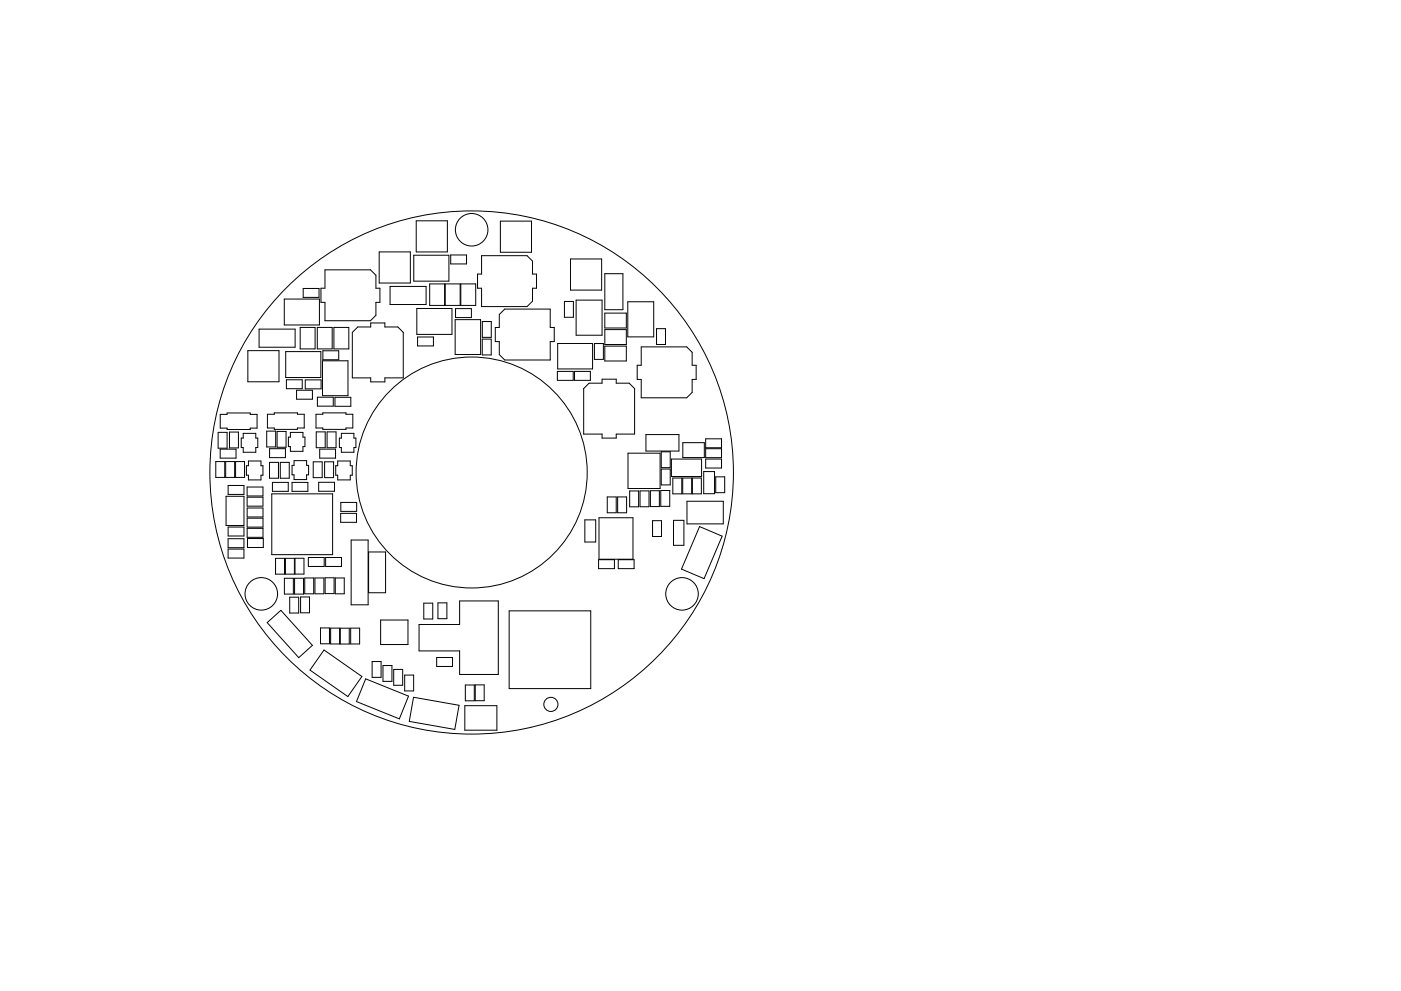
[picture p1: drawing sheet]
<svg xmlns="http://www.w3.org/2000/svg" width="297mm" height="210mm" viewBox="0 0 297 210" stroke-linecap="round" stroke-linejoin="round" font-family="sans-serif">
<g fill="none" stroke="#000" stroke-width=".21">
<path d="M68.9 57.2h9.7l1.1 1.2v2.7h.9v3h-.9v2.8l-1.1 1.1h-9.7v-3.9h-.9v-3h.9zM80.4 53.4h6.6v6.7h-6.6zM87.7 54.1h7.5v5.5h-7.5zM88.2 46.8h6.7v6.7h-6.7zM95.6 54.1h3.3v1.9h-3.3zM102.1 54.2h9.7l1.1 1.2v2.7h.9v3h-.9v2.8l-1.1 1.1h-9.7v-3.9h-.9v-3h.9zM106.1 46.9h6.6v6.6h-6.6zM121 54.9h6.6v6.7h-6.6zM128.2 58.1h3.9v7.6h-3.9zM52.5 74.4h6.7v6.6h-6.7zM54.9 69.8h7.7v3.9h-7.7zM60.3 63.4h7.4v5.5h-7.4z"/>
<path d="M60.6 74.6h7.4v5.5h-7.4zM63.6 69.5h3.2v4.5h-3.2zM64.3 61.2h3.3v1.9h-3.3zM67.3 69.5h3.1v4.5h-3.1zM68.4 76.5h5.4v7.4h-5.4zM68.5 74.4h3.3v1.9h-3.3zM70.8 69.5h3.2v4.5h-3.2zM74.7 70.5l1.1-1.1h2.8v-.9h3v.9h2.8l1.1 1.1v9.7h-3.9v.8h-3v-.8h-3.9zM82.7 60.8h7.6v3.8h-7.6zM88.4 65.4h7.4v5.5h-7.4zM88.5 71.5h3.4v1.9h-3.4zM91.1 60.2h3.2v4.6h-3.2z"/>
<path d="M94.4 60.2h3.2v4.6h-3.2zM96.5 67.8h5.4v7.4h-5.4zM96.6 65.5h3.3v1.9h-3.3zM97.7 60.2h3.2v4.6h-3.2zM102.2 71.9h1.9v3.4h-1.9zM102.3 68.2h1.9v3.4h-1.9zM105.9 66.7l1.1-1.1h9.7v3.9h.8v3h-.8v3.9h-9.7l-1.1-1.2v-2.7h-.9v-3h.9zM118.2 78.8h3.3v1.9h-3.3zM118.2 72.9h7.4v5.4h-7.4zM119.7 64h1.9v3.3h-1.9zM121.8 78.8h3.4v1.9h-3.4zM122.2 63.7h5.4v7.4h-5.4z"/>
<path d="M126 72.9h1.9v3.3h-1.9zM128.2 66.4h4.6v3.2h-4.6zM128.2 69.9h4.6v3.2h-4.6zM128.2 73.4h4.6v3.2h-4.6zM133.1 64h5.5v7.5h-5.5zM135.9 73.6h9.7l1.2 1.1v2.8h.8v3h-.8v2.7l-1.2 1.2h-9.7v-3.9h-.8v-3h.8zM139.2 69.7h1.9v3.4h-1.9zM45.7 97.9h1.9v3.4h-1.9zM46.2 91.7h1.9v3.4h-1.9zM46.7 95.3h3.3v1.9h-3.3zM46.7 87.9h1.4v-.3h5v.3h1.4v2.9h-1.4v.3h-5v-.3h-1.4zM47.8 97.9h1.9v3.4h-1.9z"/>
<path d="M48.6 91.7h1.9v3.3h-1.9zM49.9 97.9h1.9v3.4h-1.9zM51.6 91.9h2.6v1h.5v2.1h-.5v1h-2.6v-1h-.5v-2.1h.5zM52.7 97.8h2.6v1h.5v2h-.5v1h-2.6v-1h-.5v-2h.5zM56.5 91.5h1.9v3.3h-1.9zM56.7 87.9h1.4v-.3h5v.3h1.4v2.9h-1.4v.3h-5v-.3h-1.4zM57.1 98.1h1.9v3.4h-1.9zM57.2 95.2h3.3v1.9h-3.3zM58.7 91.5h1.9v3.4h-1.9zM59.4 98.1h1.9v3.4h-1.9zM60.7 80.6h3.4v1.9h-3.4zM61.6 91.7h2.6v1h.5v2.1h-.5v1h-2.6v-1h-.5v-2.1h.5z"/>
<path d="M62.3 97.7h2.7v1h.4v2h-.4v1h-2.7v-1h-.4v-2h.4zM62.9 82.8h3.3v1.9h-3.3zM64.7 80.6h3.4v1.9h-3.4zM66.4 98h1.9v3.3h-1.9zM67 87.9h1.4v-.3h5v.3h1.4v2.9h-1.4v.3h-5v-.3h-1.4zM67 91.6h1.9v3.4h-1.9zM67.3 84.3h3.4v1.9h-3.4zM67.8 95.3h3.3v1.9h-3.3zM68.8 98h1.9v3.3h-1.9zM69.3 91.6h1.9v3.4h-1.9zM71 84.3h3.4v1.9h-3.4zM71.6 97.8h2.7v1h.4v2h-.4v1h-2.7v-1h-.4v-2h.4z"/>
<path d="M72.4 91.9h2.6v1h.5v2.1h-.5v1h-2.6v-1h-.4v-2.1h.4zM124.9 81.3h2.7v-.9h3v.9h2.8l1.1 1.1v9.7h-3.9v.8h-3v-.8h-3.8v-9.7zM133.1 96.1h6.8v7.5h-6.8zM136.9 92.2h7v3.5h-7zM140.2 99.5h1.9v3.4h-1.9zM140.2 95.9h1.9v3.3h-1.9zM142.3 97.4h6.4v3.7h-6.4zM144.8 93.9h4.5v3.2h-4.5zM149.6 95.2h3.4v1.9h-3.4zM149.6 93.1h3.4v1.9h-3.4zM149.6 97.4h3.4v1.9h-3.4zM47.9 105.3h3.8v6.2h-3.8z"/>
<path d="M48.4 114.3h3.3v1.9h-3.3zM48.4 116.5h3.3v1.9h-3.3zM48.4 103h3.3v1.9h-3.3zM48.4 111.8h3.3v1.9h-3.3zM52.4 103.3h3.4v1.9h-3.4zM52.4 105.5h3.4v1.9h-3.4zM52.4 107.8h3.4v1.9h-3.4zM52.4 109.9h3.4v1.9h-3.4zM52.4 112.1h3.4v1.9h-3.4zM52.5 114.3h3.3v1.9h-3.3zM57.6 104.8h12.9v12.9h-12.9zM57.8 102.3h3.3v1.9h-3.3z"/>
<path d="M58.4 118.5h1.9v3.3h-1.9zM60.5 118.5h1.9v3.3h-1.9zM61.9 102.3h3.4v1.9h-3.4zM62.5 118.4h1.9v3.4h-1.9zM65.4 118.3h3.3v1.9h-3.3zM67.6 102.3h3.3v1.9h-3.3zM69 118.3h3.4v1.9h-3.4zM72.2 108.9h3.4v1.9h-3.4zM72.3 106.6h3.3v1.9h-3.3zM74.4 114.6h3.6v13.7h-3.6zM78.1 117.1h3.6v8.7h-3.6zM124 110.3h2.3v4.7h-2.3z"/>
<path d="M126.9 118.7h3.4v1.9h-3.4zM127 109.8h7.2v8.8h-7.2zM128.8 105.4h1.8v3.4h-1.8zM130.9 105.4h1.9v3.4h-1.9zM131.1 118.7h3.3v1.9h-3.3zM133.5 104.2h1.9v3.3h-1.9zM135.7 104.2h1.9v3.3h-1.9zM137.9 104.1h1.9v3.4h-1.9zM138.3 110.5h1.9v3.3h-1.9zM140.1 104.1h1.9v3.3h-1.9zM142.6 101.4h1.9v3.4h-1.9zM142.8 110.4h2.2v5.3h-2.2z"/>
<path d="M144.7 101.4h1.9v3.4h-1.9zM145.6 106.3h7.7v4.8h-7.7zM146.8 101.4h1.9v3.4h-1.9zM148.3 111.7l4.8 2.1-3.8 9-4.8-2.1zM149.2 100h2.3v4.7h-2.3zM151.8 101.2h1.8v3.3h-1.8zM56.6 132.1l2.9-2.6 6.7 7.4-2.9 2.6zM60.3 122.7h1.9v3.3h-1.9zM61.4 126.7h1.9v3.4h-1.9zM62.5 122.7h1.9v3.3h-1.9zM63.7 126.7h1.9v3.3h-1.9zM64.6 122.6h1.9v3.4h-1.9z"/>
<path d="M66.8 122.6h1.9v3.4h-1.9zM67.9 133.2h1.9v3.4h-1.9zM68.7 137.9l8 5.6-3 4.3-8-5.6zM68.9 122.6h1.9v3.3h-1.9zM70.1 133.3h1.9v3.3h-1.9zM71.1 122.6h1.9v3.4h-1.9zM72.1 133.3h1.9v3.3h-1.9zM74.3 133.3h1.9v3.3h-1.9zM80.7 131.5h5.8v5.2h-5.8zM88.9 132.5h8.6v-5h8.2v15.6h-8.2v-5h-8.6zM89.9 128h1.9v3.3h-1.9zM92.6 139.5h3.3v1.9h-3.3z"/>
<path d="M92.9 127.9h1.9v3.4h-1.9zM107.9 129.6h17.3v16.5h-17.3zM77.5 144l9.1 3.7-1.9 4.8-9.1-3.7zM78.9 140.4h1.9v3.3h-1.9zM81.2 141.2h1.9v3.4h-1.9zM83.5 142h1.9v3.4h-1.9zM85.8 143.2h1.9v3.4h-1.9zM87.7 147.9l9.6 1.7-.9 5.2-9.6-1.7zM98.5 149.7h6.8v5.2h-6.8zM98.7 145.3h1.9v3.4h-1.9zM100.8 145.3h1.9v3.4h-1.9z"/>
<circle cx="100" cy="48.7" r="3.4"/>
<circle cx="100" cy="100.2" r="55.5"/>
<circle cx="100" cy="100.2" r="24.5"/>
<circle cx="55.4" cy="126" r="3.4"/>
<circle cx="144.6" cy="126" r="3.4"/>
<circle cx="116.8" cy="149.4" r="1.5"/>
</g>
</svg>
